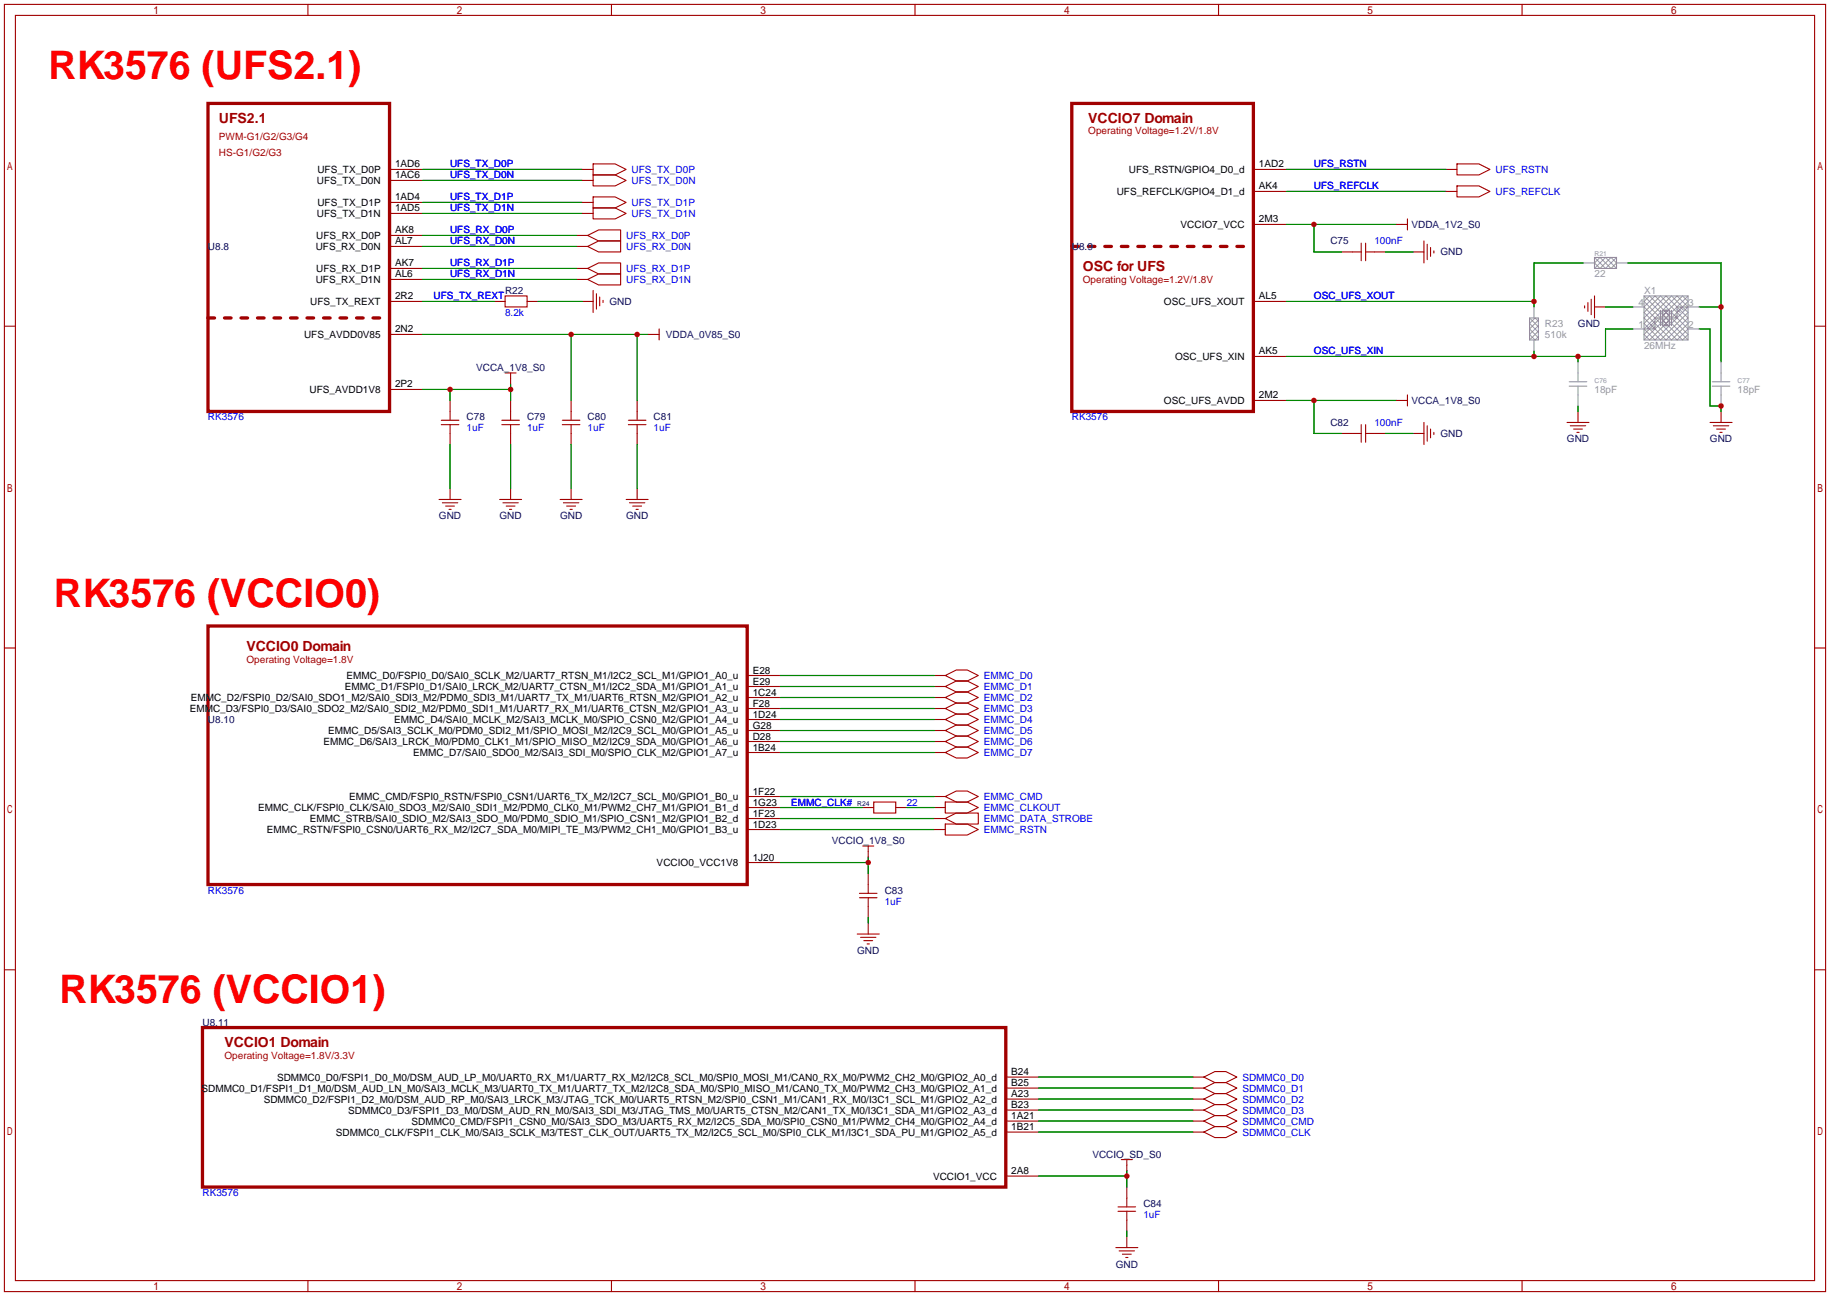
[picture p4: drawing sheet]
<svg xmlns="http://www.w3.org/2000/svg" width="422mm" height="299mm" viewBox="0 0 422 299" stroke-linecap="round" stroke-linejoin="round" font-family="sans-serif">
<defs><g id="words">
<g font-size="9.1" fill="#f00">
<text x="11.2" y="18.2">RK3576 (UFS2.1)</text>
<text x="12.4" y="140.2">RK3576 (VCCIO0)</text>
<text x="13.7" y="231.6">RK3576 (VCCIO1)</text>
</g>
<g font-size="3.2" fill="#a00000">
<text x="50.5" y="28.3">UFS2.1</text>
<text x="251.2" y="28.3">VCCIO7 Domain</text>
<text x="249.9" y="62.6">OSC for UFS</text>
<text x="56.9" y="150.2">VCCIO0 Domain</text>
<text x="51.8" y="241.7">VCCIO1 Domain</text>
</g>
<g font-size="2.3" fill="#a00000">
<text x="50.5" y="32.3">PWM-G1/G2/G3/G4</text>
<text x="251.2" y="31">Operating Voltage=1.2V/1.8V</text>
<text x="50.5" y="36.1">HS-G1/G2/G3</text>
<text x="249.9" y="65.3">Operating Voltage=1.2V/1.8V</text>
<text x="56.9" y="153">Operating Voltage=1.8V</text>
<text x="51.8" y="244.4">Operating Voltage=1.8V/3.3V</text>
</g>
<g font-size="2.3">
<text x="73.3" y="39.9">UFS_TX_D0P</text>
<text x="91.2" y="38.7">1AD6</text>
<text x="91.2" y="41.2">1AC6</text>
<text x="260.6" y="39.9">UFS_RSTN/GPIO4_D0_d</text>
<text x="290.6" y="38.7">1AD2</text>
<text x="73.1" y="42.5">UFS_TX_D0N</text>
<text x="73.3" y="47.5">UFS_TX_D1P</text>
<text x="91.2" y="46.3">1AD4</text>
<text x="257.8" y="45">UFS_REFCLK/GPIO4_D1_d</text>
<text x="290.6" y="43.7">AK4</text>
<text x="73.1" y="50.1">UFS_TX_D1N</text>
<text x="91.2" y="48.8">1AD5</text>
<text x="91.2" y="53.9">AK8</text>
<text x="272.5" y="52.6">VCCIO7_VCC</text>
<text x="290.6" y="51.4">2M3</text>
<text x="72.9" y="57.7">UFS_RX_D0N</text>
<text x="73" y="55.2">UFS_RX_D0P</text>
<text x="91.2" y="56.4">AL7</text>
<text x="72.9" y="65.3">UFS_RX_D1N</text>
<text x="73" y="62.8">UFS_RX_D1P</text>
<text x="91.2" y="61.5">AK7</text>
<text x="91.2" y="64.1">AL6</text>
<text x="71.6" y="70.4">UFS_TX_REXT</text>
<text x="91.2" y="69.1">2R2</text>
<text x="268.7" y="70.4">OSC_UFS_XOUT</text>
<text x="290.6" y="69.1">AL5</text>
<text x="91.2" y="76.8">2N2</text>
<text x="70.2" y="78">UFS_AVDD0V85</text>
<text x="271.2" y="83.1">OSC_UFS_XIN</text>
<text x="290.6" y="81.8">AK5</text>
<text x="91.2" y="89.5">2P2</text>
<text x="71.5" y="90.7">UFS_AVDD1V8</text>
<text x="268.7" y="93.3">OSC_UFS_AVDD</text>
<text x="290.6" y="92">2M2</text>
<text x="173.7" y="155.5">E28</text>
<text x="44" y="161.8">EMMC_D2/FSPI0_D2/SAI0_SDO1_M2/SAI0_SDI3_M2/PDM0_SDI3_M1/UART7_TX_M1/UART6_RTSN_M2/GPIO1_A2_u</text>
<text x="79.6" y="159.3">EMMC_D1/FSPI0_D1/SAI0_LRCK_M2/UART7_CTSN_M1/I2C2_SDA_M1/GPIO1_A1_u</text>
<text x="80" y="156.8">EMMC_D0/FSPI0_D0/SAI0_SCLK_M2/UART7_RTSN_M1/I2C2_SCL_M1/GPIO1_A0_u</text>
<text x="173.7" y="158">E29</text>
<text x="173.7" y="160.6">1C24</text>
<text x="43.8" y="164.4">EMMC_D3/FSPI0_D3/SAI0_SDO2_M2/SAI0_SDI2_M2/PDM0_SDI1_M1/UART7_RX_M1/UART6_CTSN_M2/GPIO1_A3_u</text>
<text x="91" y="166.9">EMMC_D4/SAI0_MCLK_M2/SAI3_MCLK_M0/SPIO_CSN0_M2/GPIO1_A4_u</text>
<text x="173.7" y="163.1">F28</text>
<text x="173.7" y="165.7">1D24</text>
<text x="74.7" y="172">EMMC_D6/SAI3_LRCK_M0/PDM0_CLK1_M1/SPIO_MISO_M2/I2C9_SDA_M0/GPIO1_A6_u</text>
<text x="75.7" y="169.5">EMMC_D5/SAI3_SCLK_M0/PDM0_SDI2_M1/SPIO_MOSI_M2/I2C9_SCL_M0/GPIO1_A5_u</text>
<text x="173.7" y="168.2">G28</text>
<text x="173.7" y="170.7">D28</text>
<text x="173.7" y="173.3">1B24</text>
<text x="95.4" y="174.5">EMMC_D7/SAI0_SDO0_M2/SAI3_SDI_M0/SPIO_CLK_M2/GPIO1_A7_u</text>
<text x="80.6" y="184.7">EMMC_CMD/FSPI0_RSTN/FSPI0_CSN1/UART6_TX_M2/I2C7_SCL_M0/GPIO1_B0_u</text>
<text x="173.7" y="183.4">1F22</text>
<text x="173.7" y="186">1G23</text>
<text x="59.6" y="187.2">EMMC_CLK/FSPI0_CLK/SAI0_SDO3_M2/SAI0_SDI1_M2/PDM0_CLK0_M1/PWM2_CH7_M1/GPIO1_B1_d</text>
<text x="71.5" y="189.8">EMMC_STRB/SAI0_SDIO_M2/SAI3_SDO_M0/PDM0_SDIO_M1/SPIO_CSN1_M2/GPIO1_B2_d</text>
<text x="173.7" y="188.5">1F23</text>
<text x="173.7" y="191.1">1D23</text>
<text x="61.6" y="192.3">EMMC_RSTN/FSPI0_CSN0/UART6_RX_M2/I2C7_SDA_M0/MIPI_TE_M3/PWM2_CH1_M0/GPIO1_B3_u</text>
<text x="151.6" y="199.9">VCCIO0_VCC1V8</text>
<text x="173.7" y="198.7">1J20</text>
<text x="64" y="249.5">SDMMC0_D0/FSPI1_D0_M0/DSM_AUD_LP_M0/UART0_RX_M1/UART7_RX_M2/I2C8_SCL_M0/SPI0_MOSI_M1/CAN0_RX_M0/PWM2_CH2_M0/GPIO2_A0_d</text>
<text x="233.4" y="248.2">B24</text>
<text x="233.4" y="250.7">B25</text>
<text x="46.5" y="252">SDMMC0_D1/FSPI1_D1_M0/DSM_AUD_LN_M0/SAI3_MCLK_M3/UART0_TX_M1/UART7_TX_M2/I2C8_SDA_M0/SPI0_MISO_M1/CAN0_TX_M0/PWM2_CH3_M0/GPIO2_A1_d</text>
<text x="60.9" y="254.6">SDMMC0_D2/FSPI1_D2_M0/DSM_AUD_RP_M0/SAI3_LRCK_M3/JTAG_TCK_M0/UART5_RTSN_M2/SPI0_CSN1_M1/CAN1_RX_M0/I3C1_SCL_M1/GPIO2_A2_d</text>
<text x="80.4" y="257.1">SDMMC0_D3/FSPI1_D3_M0/DSM_AUD_RN_M0/SAI3_SDI_M3/JTAG_TMS_M0/UART5_CTSN_M2/CAN1_TX_M0/I3C1_SDA_M1/GPIO2_A3_d</text>
<text x="233.4" y="253.3">A23</text>
<text x="233.4" y="255.8">B23</text>
<text x="77.5" y="262.2">SDMMC0_CLK/FSPI1_CLK_M0/SAI3_SCLK_M3/TEST_CLK_OUT/UART5_TX_M2/I2C5_SCL_M0/SPI0_CLK_M1/I3C1_SDA_PU_M1/GPIO2_A5_d</text>
<text x="95" y="259.6">SDMMC0_CMD/FSPI1_CSN0_M0/SAI3_SDO_M3/UART5_RX_M2/I2C5_SDA_M0/SPI0_CSN0_M1/PWM2_CH4_M0/GPIO2_A4_d</text>
<text x="233.4" y="258.4">1A21</text>
<text x="233.4" y="260.9">1B21</text>
<text x="215.4" y="272.3">VCCIO1_VCC</text>
<text x="233.4" y="271.1">2A8</text>
</g>
<g font-size="2.3" fill="#00f">
<text x="103.9" y="38.7">UFS_TX_D0P</text>
<text x="103.9" y="41.2">UFS_TX_D0N</text>
<text x="145.8" y="39.9">UFS_TX_D0P</text>
<text x="303.3" y="38.7">UFS_RSTN</text>
<text x="345.2" y="39.9">UFS_RSTN</text>
<text x="103.9" y="46.3">UFS_TX_D1P</text>
<text x="145.8" y="42.5">UFS_TX_D0N</text>
<text x="145.8" y="47.5">UFS_TX_D1P</text>
<text x="303.3" y="43.7">UFS_REFCLK</text>
<text x="345.2" y="45">UFS_REFCLK</text>
<text x="103.9" y="48.8">UFS_TX_D1N</text>
<text x="103.9" y="53.9">UFS_RX_D0P</text>
<text x="145.8" y="50.1">UFS_TX_D1N</text>
<text x="103.9" y="56.4">UFS_RX_D0N</text>
<text x="144.5" y="57.7">UFS_RX_D0N</text>
<text x="144.5" y="55.2">UFS_RX_D0P</text>
<text x="317.2" y="56.4">100nF</text>
<text x="103.9" y="64.1">UFS_RX_D1N</text>
<text x="103.9" y="61.5">UFS_RX_D1P</text>
<text x="144.5" y="65.3">UFS_RX_D1N</text>
<text x="144.5" y="62.8">UFS_RX_D1P</text>
<text x="100.1" y="69.1">UFS_TX_REXT</text>
<text x="303.3" y="69.1">OSC_UFS_XOUT</text>
<text x="116.6" y="72.9">8.2k</text>
<text x="303.3" y="81.8">OSC_UFS_XIN</text>
<text x="48" y="97.1">RK3576</text>
<text x="107.7" y="99.6">1uF</text>
<text x="121.7" y="99.6">1uF</text>
<text x="135.6" y="99.6">1uF</text>
<text x="150.9" y="99.6">1uF</text>
<text x="247.4" y="97.1">RK3576</text>
<text x="317.2" y="98.3">100nF</text>
<text x="227.1" y="156.8">EMMC_D0</text>
<text x="227.1" y="159.3">EMMC_D1</text>
<text x="227.1" y="161.8">EMMC_D2</text>
<text x="227.1" y="164.4">EMMC_D3</text>
<text x="227.1" y="166.9">EMMC_D4</text>
<text x="227.1" y="169.5">EMMC_D5</text>
<text x="227.1" y="172">EMMC_D6</text>
<text x="227.1" y="174.5">EMMC_D7</text>
<text x="182.6" y="186">EMMC_CLK#</text>
<text x="209.3" y="186">22</text>
<text x="227.1" y="184.7">EMMC_CMD</text>
<text x="227.1" y="187.2">EMMC_CLKOUT</text>
<text x="227.1" y="189.8">EMMC_DATA_STROBE</text>
<text x="227.1" y="192.3">EMMC_RSTN</text>
<text x="48" y="206.3">RK3576</text>
<text x="204.2" y="208.8">1uF</text>
<text x="286.8" y="249.5">SDMMC0_D0</text>
<text x="286.8" y="252">SDMMC0_D1</text>
<text x="286.8" y="254.6">SDMMC0_D2</text>
<text x="286.8" y="257.1">SDMMC0_D3</text>
<text x="286.8" y="259.6">SDMMC0_CMD</text>
<text x="286.8" y="262.2">SDMMC0_CLK</text>
<text x="46.7" y="276.1">RK3576</text>
<text x="263.9" y="281.2">1uF</text>
</g>
<g font-size="2.3" fill="#000080">
<text x="325.8" y="52.6">VDDA_1V2_S0</text>
<text x="48" y="57.7">U8.8</text>
<text x="247.4" y="57.7">U8.9</text>
<text x="307.1" y="56.4">C75</text>
<text x="332.5" y="59">GND</text>
<text x="116.6" y="67.9">R22</text>
<text x="140.7" y="70.4">GND</text>
<text x="364.2" y="75.5">GND</text>
<text x="153.7" y="78">VDDA_0V85_S0</text>
<text x="109.9" y="85.6">VCCA_1V8_S0</text>
<text x="325.8" y="93.3">VCCA_1V8_S0</text>
<text x="107.7" y="97.1">C78</text>
<text x="121.7" y="97.1">C79</text>
<text x="135.6" y="97.1">C80</text>
<text x="150.9" y="97.1">C81</text>
<text x="307.1" y="98.3">C82</text>
<text x="332.5" y="100.9">GND</text>
<text x="361.7" y="102.2">GND</text>
<text x="394.7" y="102.2">GND</text>
<text x="101.3" y="119.9">GND</text>
<text x="115.3" y="119.9">GND</text>
<text x="129.3" y="119.9">GND</text>
<text x="144.5" y="119.9">GND</text>
<text x="48" y="166.9">U8.10</text>
<text x="192" y="194.9">VCCIO_1V8_S0</text>
<text x="204.2" y="206.3">C83</text>
<text x="197.8" y="220.3">GND</text>
<text x="46.7" y="236.8">U8.11</text>
<text x="252.1" y="267.3">VCCIO_SD_S0</text>
<text x="263.9" y="278.7">C84</text>
<text x="257.5" y="292.7">GND</text>
</g>
<g font-size="2.3" fill="#999">
<text x="368" y="64.1">22</text>
<text x="378.2" y="70.6">4</text>
<text x="379.5" y="67.9">X1</text>
<text x="389.6" y="70.6">3</text>
<text x="356.6" y="75.5">R23</text>
<text x="378.2" y="75.7">1</text>
<text x="389.6" y="75.7">2</text>
<text x="356.6" y="78">510k</text>
<text x="379.5" y="80.6">26MHz</text>
<text x="368" y="90.7">18pF</text>
<text x="401.1" y="90.7">18pF</text>
</g>
<g font-size="1.6" fill="#999">
<text x="368" y="59.1">R21</text>
<text x="368" y="88.3">C76</text>
<text x="401.1" y="88.3">C77</text>
</g>
<text font-size="1.6" fill="#000080" x="197.9" y="186.1">R24</text>
</g></defs>
<g fill="none" stroke="#a10000" stroke-width=".25">
<path d="M1 1h420.4v297.2h-420.4zM3.6 3.6h415.2v292.1h-415.2zM71.1 1v2.6M141.1 1v2.6M211.2 1v2.6M281.3 1v2.6M351.3 1v2.6M89.9 39.1h7.6M134.4 39.1h2.5M136.9 37.8h5.1l2.5 1.3-2.5 1.3h-5.1zM289.3 39.1h7.6M333.8 39.1h2.5"/>
<path d="M336.3 37.8h5.1l2.5 1.3-2.5 1.3h-5.1zM89.9 41.7h7.6M89.9 46.7h7.6M89.9 49.3h7.6M89.9 54.4h7.6M89.9 56.9h7.6M133.1 54.4h2.5M133.1 56.9h2.5M134.4 41.7h2.5M134.4 46.7h2.5M134.4 49.3h2.5M135.6 56.9l2.6-1.3h5.1v2.6h-5.1z"/>
<path d="M135.6 54.4l2.6-1.3h5.1v2.5h-5.1zM136.9 40.4h5.1l2.5 1.3-2.5 1.2h-5.1zM136.9 45.5h5.1l2.5 1.2-2.5 1.3h-5.1zM136.9 48h5.1l2.5 1.3-2.5 1.2h-5.1zM289.3 44.2h7.6M289.3 51.8h7.6M309.6 58.2h4.6M314.2 56.1v4.1M315.2 56.1v4.1M315.2 58.2h4.6M322.3 51.8h2.6M324.9 50.5v2.6"/>
<path d="M326.1 58.2h2.6M328.7 55.6v5.1M329.4 56.4v3.5M330.2 57.2v2M331 57.9v.5M333.8 44.2h2.5M336.3 42.9h5.1l2.5 1.3-2.5 1.3h-5.1zM1 75.3h2.6M89.9 62h7.6M89.9 64.5h7.6M89.9 69.6h7.6M89.9 77.2h7.6"/>
<path d="M114 69.6h2.6M116.6 68.3h5.1v2.6h-5.1zM121.7 69.6h2.5M133.1 62h2.5M133.1 64.5h2.5M134.4 69.6h2.5M135.6 64.5l2.6-1.3h5.1v2.6h-5.1zM135.6 62l2.6-1.3h5.1v2.5h-5.1zM136.9 67.1v5M137.7 67.8v3.6M138.4 68.6v2M139.2 69.3v.6"/>
<path d="M149.6 77.2h2.5M152.1 75.9v2.6M289.3 69.6h7.6M365.8 70.6v.5M366.5 69.9v2M367.3 69.1v3.5M368 70.9h2.6M368 68.3v5.1M418.8 75.3h2.6M89.9 89.9h7.6M101.9 97h4M101.9 98h4"/>
<path d="M103.9 92.5v4.5M103.9 98v4.6M115.8 97h4.1M115.8 98h4.1M116.6 86.1h2.5M117.9 86.1v2.5M117.9 92.5v4.5M117.9 98v4.6M129.8 97h4.1M129.8 98h4.1M131.8 92.5v4.5M131.8 98v4.6"/>
<path d="M145 97h4.1M145 98h4.1M147.1 92.5v4.5M147.1 98v4.6M289.3 82.3h7.6M289.3 92.5h7.6M314.2 98v4.1M315.2 98v4.1M322.3 92.5h2.6M324.9 91.2v2.5M328.7 97.5v5.1M329.4 98.3v3.6"/>
<path d="M330.2 99.1v2M331 99.8v.5M361.7 97.5h5.1M362.5 98.3h3.5M363.2 99.1h2.1M364 99.8h.5M364.2 95v2.5M394.7 97.5h5.1M395.5 98.3h3.5M396.2 99.1h2.1M397 99.8h.5M397.3 95v2.5"/>
<path d="M101.3 115.3h5.1M102.1 116.1h3.6M102.9 116.8h2M103.6 117.6h.5M103.9 112.8v2.5M115.3 115.3h5.1M116.1 116.1h3.5M116.8 116.8h2.1M117.6 117.6h.5M117.9 112.8v2.5M129.3 115.3h5.1M130 116.1h3.6"/>
<path d="M130.8 116.8h2M131.6 117.6h.5M131.8 112.8v2.5M144.5 115.3h5.1M145.3 116.1h3.5M146 116.8h2.1M146.8 117.6h.5M147.1 112.8v2.5M309.6 100.1h4.6M315.2 100.1h4.6M326.1 100.1h2.6M1 149.6h2.6"/>
<path d="M172.5 156h7.6M172.5 158.5h7.6M215.6 156h2.6M215.6 158.5h2.6M218.2 156l2.5-1.3h2.6l2.5 1.3-2.5 1.2h-2.6zM218.2 158.5l2.5-1.3h2.6l2.5 1.3-2.5 1.3h-2.6zM418.8 149.6h2.6M172.5 161h7.6M172.5 163.6h7.6M172.5 166.1h7.6M172.5 168.7h7.6M172.5 171.2h7.6"/>
<path d="M172.5 173.7h7.6M215.6 161h2.6M215.6 163.6h2.6M215.6 166.1h2.6M215.6 168.7h2.6M215.6 171.2h2.6M215.6 173.7h2.6M218.2 161l2.5-1.2h2.6l2.5 1.2-2.5 1.3h-2.6zM218.2 163.6l2.5-1.3h2.6l2.5 1.3-2.5 1.2h-2.6zM218.2 166.1l2.5-1.3h2.6l2.5 1.3-2.5 1.3h-2.6zM218.2 168.7l2.5-1.3h2.6l2.5 1.3-2.5 1.2h-2.6zM218.2 171.2l2.5-1.3h2.6l2.5 1.3-2.5 1.3h-2.6z"/>
<path d="M218.2 173.7l2.5-1.2h2.6l2.5 1.2-2.5 1.3h-2.6zM172.5 183.9h7.6M172.5 186.4h7.6M172.5 189h7.6M172.5 191.5h7.6M172.5 199.1h7.6M199.1 186.4h2.6M199.1 195.3h2.6M200.4 195.3v2.6M201.7 185.2h5.1v2.5h-5.1zM206.8 186.4h2.5M215.6 183.9h2.6"/>
<path d="M215.6 186.4h2.6M215.6 189h2.6M215.6 191.5h2.6M218.2 183.9l2.5-1.3h2.6l2.5 1.3-2.5 1.3h-2.6zM218.2 185.2h5.1l2.5 1.2-2.5 1.3h-5.1zM218.2 190.2h5.1l2.5 1.3-2.5 1.3h-5.1zM218.2 189l2.5-1.3h5.1v2.5h-5.1zM197.9 215.6h5M198.4 206.2h4M198.4 207.3h4M198.6 216.4h3.6M199.4 217.2h2"/>
<path d="M200.2 217.9h.5M200.4 201.7v4.5M200.4 207.3v4.5M200.4 213.1v2.5M1 223.9h2.6M418.8 223.9h2.6M232.2 248.7h7.6M232.2 251.2h7.6M232.2 253.7h7.6M232.2 256.3h7.6M232.2 258.8h7.6M275.3 248.7h2.6"/>
<path d="M275.3 251.2h2.6M275.3 253.7h2.6M275.3 256.3h2.6M275.3 258.8h2.6M277.9 248.7l2.5-1.3h2.6l2.5 1.3-2.5 1.2h-2.6zM277.9 251.2l2.5-1.3h2.6l2.5 1.3-2.5 1.3h-2.6zM277.9 253.7l2.5-1.2h2.6l2.5 1.2-2.5 1.3h-2.6zM277.9 256.3l2.5-1.3h2.6l2.5 1.3-2.5 1.3h-2.6zM277.9 258.8l2.5-1.2h2.6l2.5 1.2-2.5 1.3h-2.6zM232.2 261.4h7.6M232.2 271.5h7.6M258.1 278.6h4"/>
<path d="M258.1 279.7h4M258.8 267.7h2.6M260.1 267.7v2.6M260.1 274.1v4.5M260.1 279.7v4.5M275.3 261.4h2.6M277.9 261.4l2.5-1.3h2.6l2.5 1.3-2.5 1.2h-2.6zM71.1 295.7v2.5M141.1 295.7v2.5M211.2 295.7v2.5M257.6 288h5M258.3 288.8h3.6"/>
<path d="M259.1 289.6h2M259.8 290.3h.5M260.1 285.5v2.5M281.3 295.7v2.5M351.3 295.7v2.5"/>
</g>
<path d="M48 23.9h41.9v71.1h-41.9zM247.4 23.9h41.9v71.1h-41.9zM48 144.5h124.5v59.7h-124.5zM46.7 237.2h185.5v36.9h-185.5z" fill="none" stroke="#a10000" stroke-width=".76"/>
<path d="M247.4 56.9h41.9M48 73.4h41.9" fill="none" stroke="#a10000" stroke-width=".76" stroke-dasharray="1.5 2.3"/>
<g fill="none" stroke="#008700" stroke-width=".25">
<path d="M97.5 39.1h36.9M296.9 39.1h36.9M97.5 41.7h36.9M97.5 46.7h36.9M97.5 49.3h36.9M97.5 56.9h35.6M97.5 54.4h35.6M296.9 51.8h25.4M296.9 44.2h36.9M303.3 51.8v6.4h6.3M319.8 58.2h6.3M97.5 69.6h16.5"/>
<path d="M97.5 77.2h52.1M97.5 64.5h35.6M97.5 62h35.6M124.2 69.6h10.2M131.8 77.2v15.3M147.1 77.2v15.3M296.9 69.6h57.2M365.5 60.7h-11.4v10.2M370.6 70.9h6.3M375.7 60.7h21.6v22.9M376.9 75.9h-6.3v6.4h-73.7M392.2 75.9h2.5v17.8h2.6v1.3"/>
<path d="M392.2 70.9h5.1M97.5 89.9h20.4M103.9 89.9v2.6M117.9 88.6v3.9M296.9 92.5h25.4M303.3 92.5v7.6h6.3M354.1 81v1.3M364.2 82.3v1.3M364.2 93.7v1.3M103.9 102.6v10.2M117.9 102.6v10.2M131.8 102.6v10.2"/>
<path d="M147.1 102.6v10.2M319.8 100.1h6.3M180.1 156h35.5M180.1 158.5h35.5M180.1 161h35.5M180.1 163.6h35.5M180.1 166.1h35.5M180.1 168.7h35.5M180.1 171.2h35.5M180.1 173.7h35.5M180.1 183.9h35.5M180.1 186.4h19"/>
<path d="M180.1 189h35.5M180.1 191.5h35.5M180.1 199.1h20.3M200.4 197.9v3.8M209.3 186.4h6.3M200.4 211.8v1.3M239.8 248.7h35.5M239.8 251.2h35.5M239.8 253.7h35.5M239.8 256.3h35.5M239.8 258.8h35.5M239.8 271.5h20.3"/>
<path d="M239.8 261.4h35.5M260.1 270.3v3.8M260.1 284.2v1.3"/>
</g>
<g fill="none" stroke="#999" stroke-width=".23">
<path d="M368 59.4l2.6 2.6 2.5-2.6M369.3 59.4l-1.3 1.3 1.3 1.3 2.6-2.6 1.2 1.3-1.2 1.3zM353.1 73.4l2 2M355.1 74.2l-.8-.8-1.2 1.3 2 2M355.1 73.9l-2 2 2 2.1M355.1 75.2l-2 2 1.2 1.3 .8-.8M355.1 76.5l-2 2M368 62l2.6-2.6 2.5 2.6M379.5 70.9l2.5-2.6 7.6 7.6-2.5 2.6zM379.5 68.3l10.1 10.2M379.5 77.2l8.9-8.9 1.2 1.3-8.9 8.9zM379.5 69.6l1.2-1.3 8.9 8.9-1.2 1.3z"/>
<path d="M379.5 75.9l7.6-7.6 2.5 2.6-7.6 7.6zM382 74.1l-1.8 1.8M382 75.4l-.5 .5M382.6 73.4l.2 .2M383.3 68.3l6.3 6.4-3.8 3.8-6.3-6.4zM384.6 68.3l5 5.1-5 5.1-5.1-5.1zM385.8 68.3l3.8 3.8-6.3 6.4-3.8-3.8zM386.8 72.9l.3 .3M387.1 71.4l.7 .8M387.1 72.9l-.5 .5M387.8 70.9l.8 .7M389.1 70.9l.2 .2"/>
<path d="M389.6 68.3l-10.1 10.2"/>
</g>
<g fill="none" stroke="#999" stroke-width=".25">
<path d="M368 59.4h5.1v2.6h-5.1zM353.1 73.4h2v5.1h-2zM354.1 70.9v2.5M354.1 78.5v2.5M365.5 60.7h2.5M373.1 60.7h2.6M376.9 70.9h2.6M379.5 68.3h10.1v10.2h-10.1zM383 73.4h-1v2.5h-5.1M383.3 71.6v3.6M383.8 71.6h1.5v3.6h-1.5zM385.8 71.6v3.6"/>
<path d="M389.6 75.9h2.6M392.2 70.9h-5.1v2.5h-1M362.2 88.1h4.1M362.2 89.2h4.1M364.2 83.6v4.5M364.2 89.2v4.5M395.2 88.1h4.1M395.2 89.2h4.1M397.3 83.6v4.5M397.3 89.2v4.5"/>
</g>
<g fill="#c00">
<circle cx="117.9" cy="89.9" r=".63"/>
<circle cx="103.9" cy="89.9" r=".63"/>
<circle cx="131.8" cy="77.2" r=".63"/>
<circle cx="147.1" cy="77.2" r=".63"/>
<circle cx="303.3" cy="51.8" r=".63"/>
<circle cx="303.3" cy="92.5" r=".63"/>
<circle cx="354.1" cy="69.6" r=".63"/>
<circle cx="354.1" cy="82.3" r=".63"/>
<circle cx="364.2" cy="82.3" r=".63"/>
<circle cx="397.3" cy="70.9" r=".63"/>
<circle cx="397.3" cy="93.7" r=".63"/>
<circle cx="200.4" cy="199.1" r=".63"/>
<circle cx="260.1" cy="271.5" r=".63"/>
</g>
<use href="#words"/>
</svg>
